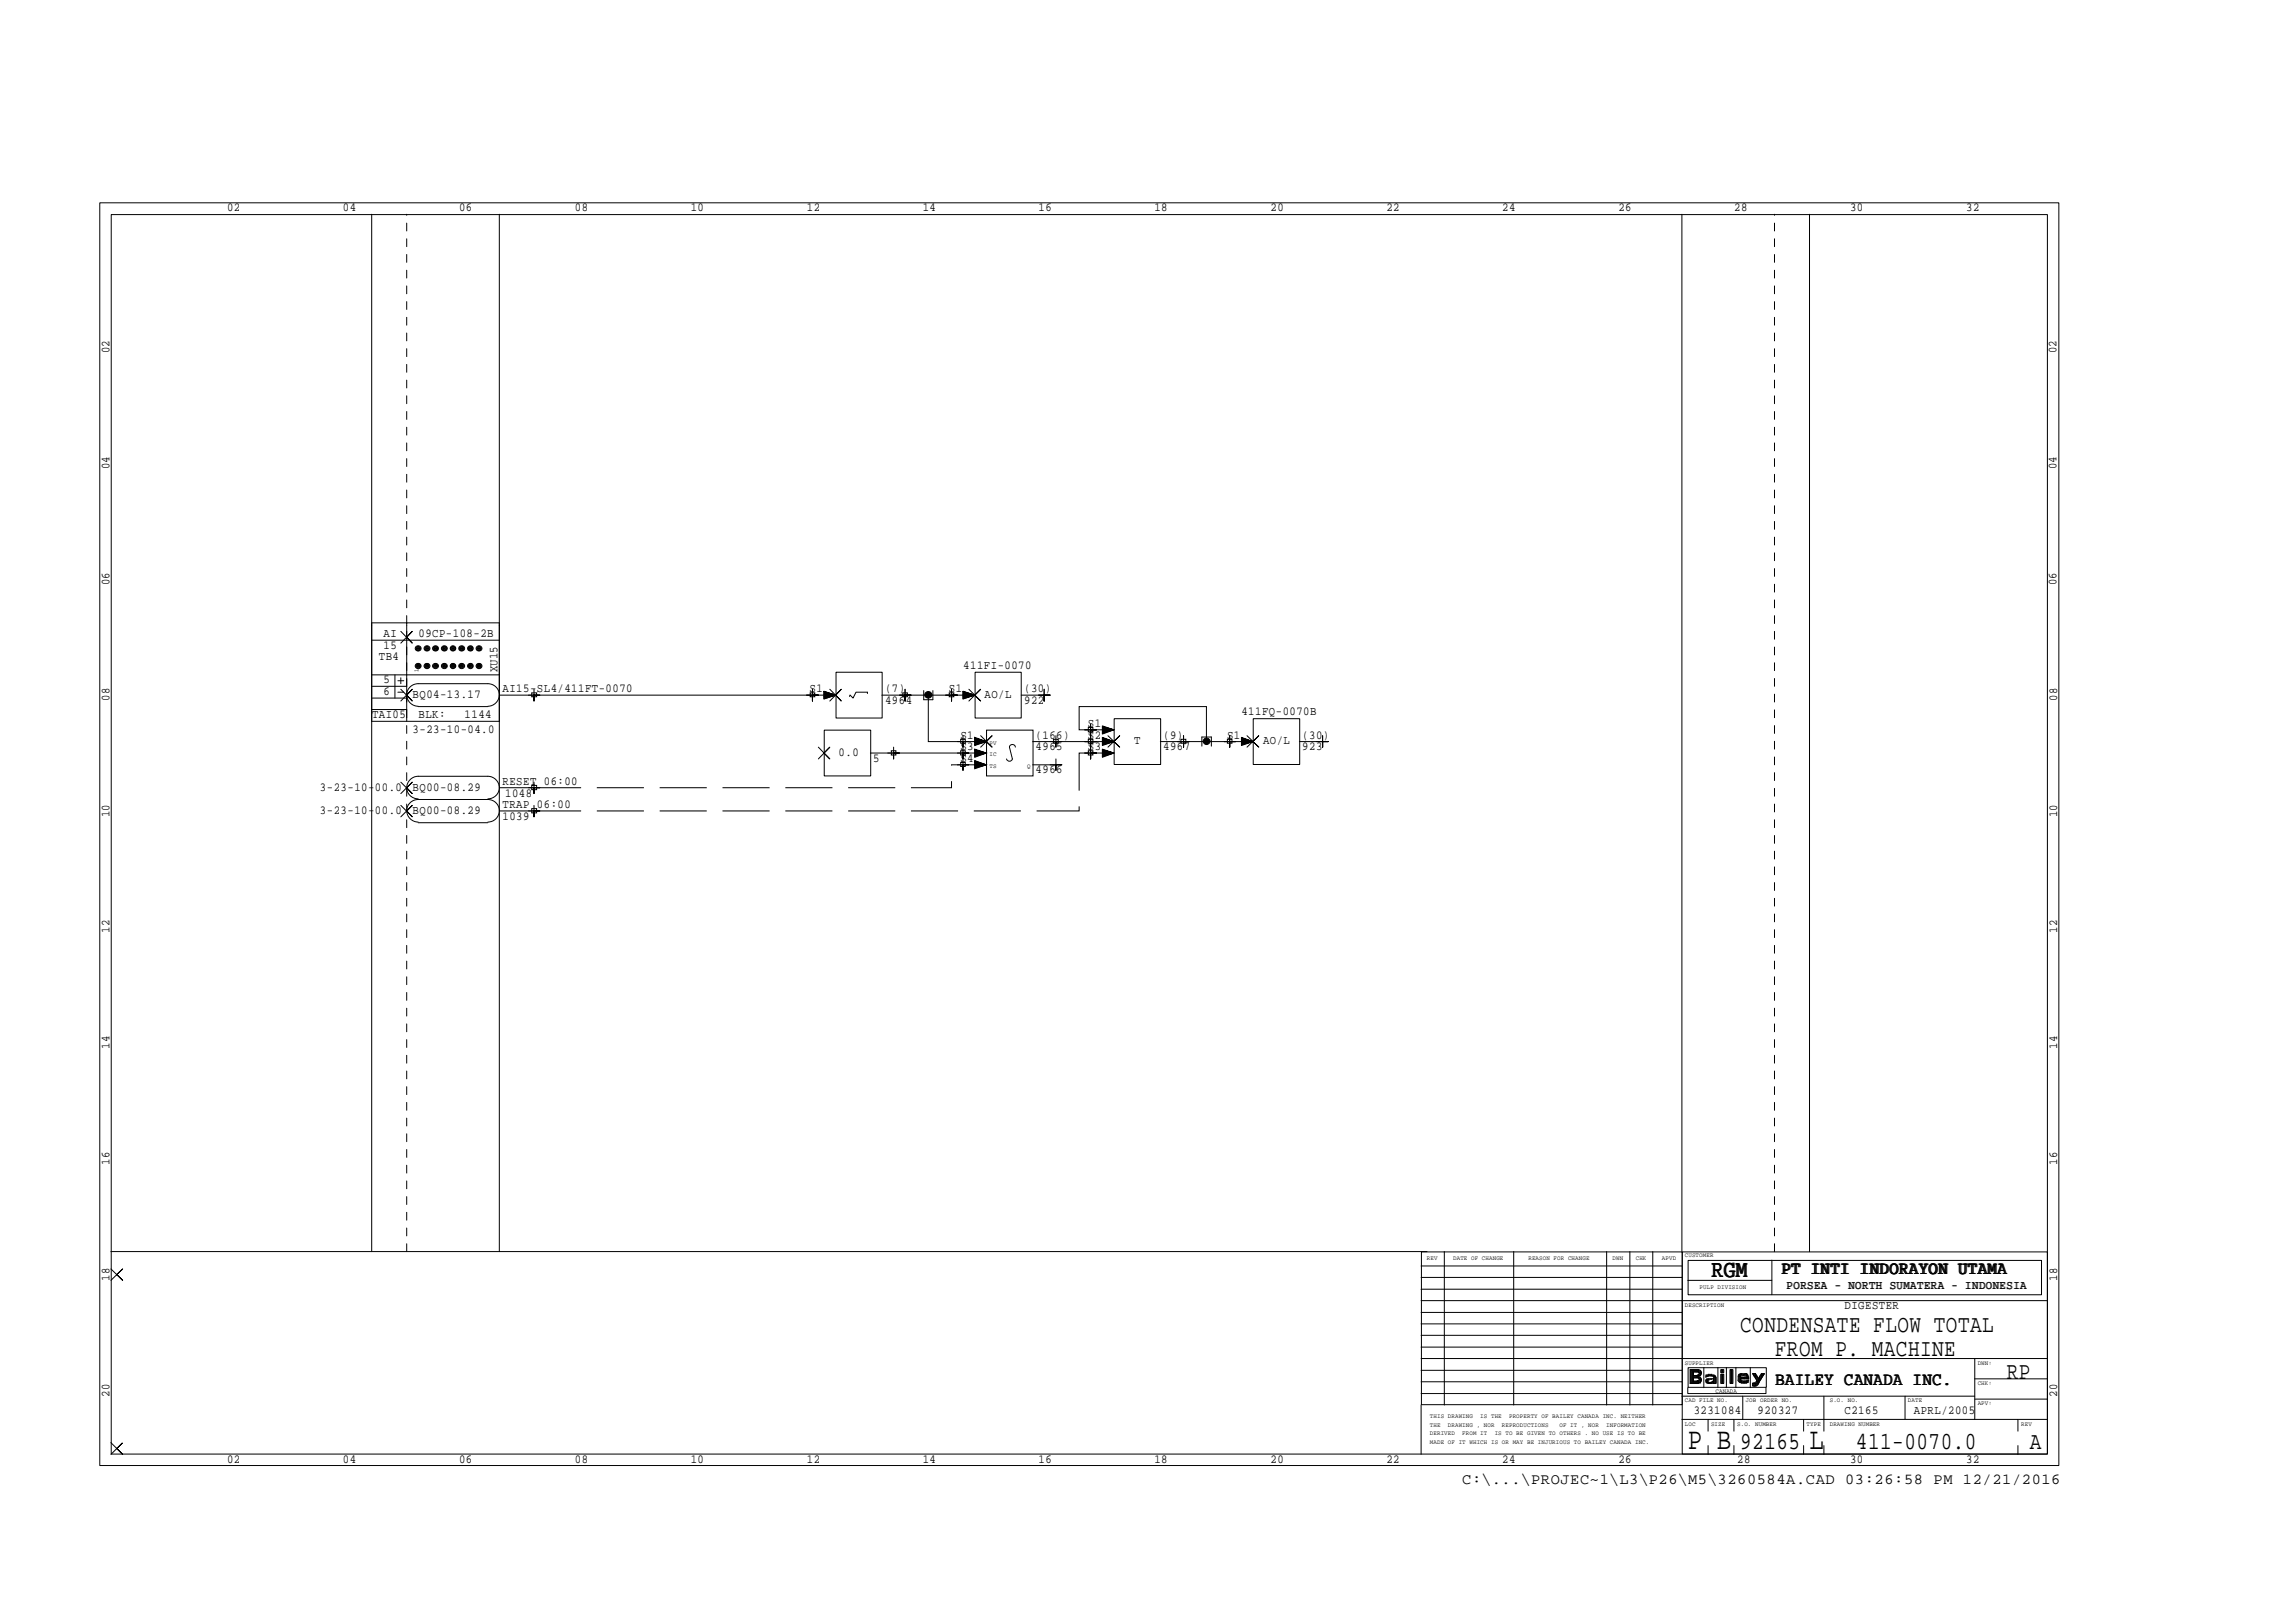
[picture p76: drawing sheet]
<svg xmlns="http://www.w3.org/2000/svg" width="297mm" height="210mm" viewBox="0 0 297 210" stroke-linecap="round" stroke-linejoin="round" font-family="sans-serif">
<defs><g id="words">
<g font-size="4">
<text x="218.4" y="187.5">P B</text>
<text x="234.1" y="187.5">L</text>
</g>
<g font-size="3.2">
<text x="221.4" y="165.3">RGM</text>
<text x="225.1" y="172.4">CONDENSATE FLOW TOTAL</text>
<text x="229.6" y="175.4">FROM P. MACHINE</text>
<text x="259.6" y="178.4">RP</text>
<text x="225.1" y="187.5">92165</text>
<text x="240.1" y="187.5">411-0070.0</text>
<text x="262.6" y="187.5">A</text>
</g>
<g font-size="2.4">
<text x="230.6" y="164.9">PT INTI INDORAYON UTAMA</text>
<text x="229.7" y="179.2">BAILEY CANADA INC.</text>
</g>
<text font-size="2" x="189.2" y="192">C:\...\PROJEC~1\L3\P26\M5\3260584A.CAD 03:26:58 PM 12/21/2016</text>
<g font-size="1.6">
<text x="29.4" y="27.3">02</text>
<text x="44.4" y="27.3">04</text>
<text x="59.4" y="27.3">06</text>
<text x="74.4" y="27.3">08</text>
<text x="89.4" y="27.3">10</text>
<text x="104.4" y="27.3">12</text>
<text x="119.4" y="27.3">14</text>
<text x="134.4" y="27.3">16</text>
<text x="149.3" y="27.3">18</text>
<text x="164.4" y="27.3">20</text>
<text x="179.4" y="27.3">22</text>
<text x="194.3" y="27.3">24</text>
<text x="209.4" y="27.3">26</text>
<text x="224.4" y="27.3">28</text>
<text x="239.3" y="27.3">30</text>
<text x="254.4" y="27.3">32</text>
<text x="14.2" y="45.7" transform="rotate(-90 14.2 45.7)">02</text>
<text x="266.1" y="45.7" transform="rotate(-90 266.1 45.7)">02</text>
<text x="14.2" y="60.7" transform="rotate(-90 14.2 60.7)">04</text>
<text x="266.1" y="60.7" transform="rotate(-90 266.1 60.7)">04</text>
<text x="14.2" y="75.7" transform="rotate(-90 14.2 75.7)">06</text>
<text x="266.1" y="75.7" transform="rotate(-90 266.1 75.7)">06</text>
<text x="49.6" y="83.9">15</text>
<text x="49.6" y="82.5">AI</text>
<text x="54.1" y="82.5">09CP-108-2B</text>
<text x="49" y="85.4">TB4</text>
<text x="49.6" y="90">6</text>
<text x="49.6" y="88.4">5</text>
<text x="64.3" y="87" transform="rotate(-90 64.3 87)">XU15</text>
<text x="65" y="89.6">AI15-SL4/411FT-0070</text>
<text x="104.7" y="89.6">S1</text>
<text x="114.5" y="89.6">(7)</text>
<text x="122.8" y="89.6">S1</text>
<text x="124.6" y="86.6">411FI-0070</text>
<text x="132.5" y="89.6">(30)</text>
<text x="14.2" y="90.7" transform="rotate(-90 14.2 90.7)">08</text>
<text x="48.1" y="93">TAI05</text>
<text x="53.4" y="90.3">BQ04-13.17</text>
<text x="53.4" y="94.8">3-23-10-04.0</text>
<text x="54.1" y="93">BLK:</text>
<text x="60.1" y="93">1144</text>
<text x="114.5" y="91.1">4964</text>
<text x="124.2" y="95.6">S1</text>
<text x="127.4" y="90.3">AO/L</text>
<text x="132.5" y="91.1">922</text>
<text x="134" y="95.6">(166)</text>
<text x="140.8" y="95.6">S2</text>
<text x="140.8" y="94.1">S1</text>
<text x="150.5" y="95.6">(9)</text>
<text x="158.7" y="95.6">S1</text>
<text x="160.6" y="92.6">411FQ-0070B</text>
<text x="168.5" y="95.6">(30)</text>
<text x="266.1" y="90.7" transform="rotate(-90 266.1 90.7)">08</text>
<text x="65" y="101.6">RESET 06:00</text>
<text x="108.5" y="97.8">0.0</text>
<text x="113" y="98.6">5</text>
<text x="124.2" y="97.1">S3</text>
<text x="124.2" y="98.6">S4</text>
<text x="134" y="97.1">4965</text>
<text x="134" y="100.1">4966</text>
<text x="140.8" y="97.1">S3</text>
<text x="146.7" y="96.3">T</text>
<text x="150.5" y="97.1">4967</text>
<text x="163.4" y="96.3">AO/L</text>
<text x="168.5" y="97.1">923</text>
<text x="14.2" y="105.7" transform="rotate(-90 14.2 105.7)">10</text>
<text x="41.4" y="105.3">3-23-10-00.0</text>
<text x="41.4" y="102.3">3-23-10-00.0</text>
<text x="53.4" y="105.3">BQ00-08.29</text>
<text x="53.4" y="102.3">BQ00-08.29</text>
<text x="65" y="104.6">TRAP 06:00</text>
<text x="65" y="106.1">1039</text>
<text x="65.4" y="103.1">1048</text>
<text x="266.1" y="105.7" transform="rotate(-90 266.1 105.7)">10</text>
<text x="14.2" y="120.7" transform="rotate(-90 14.2 120.7)">12</text>
<text x="266.1" y="120.7" transform="rotate(-90 266.1 120.7)">12</text>
<text x="14.2" y="135.7" transform="rotate(-90 14.2 135.7)">14</text>
<text x="266.1" y="135.7" transform="rotate(-90 266.1 135.7)">14</text>
<text x="14.2" y="150.7" transform="rotate(-90 14.2 150.7)">16</text>
<text x="266.1" y="150.7" transform="rotate(-90 266.1 150.7)">16</text>
<text x="14.2" y="165.7" transform="rotate(-90 14.2 165.7)">18</text>
<text x="231.2" y="166.8">PORSEA - NORTH SUMATERA - INDONESIA</text>
<text x="266.1" y="165.7" transform="rotate(-90 266.1 165.7)">18</text>
<text x="238.6" y="169.4">DIGESTER</text>
<text x="14.2" y="180.7" transform="rotate(-90 14.2 180.7)">20</text>
<text x="219.1" y="182.9">3231084</text>
<text x="227.4" y="182.9">920327</text>
<text x="238.6" y="182.9">C2165</text>
<text x="247.6" y="182.9">APRL/2005</text>
<text x="266.1" y="180.7" transform="rotate(-90 266.1 180.7)">20</text>
<text x="29.4" y="189.3">02</text>
<text x="44.4" y="189.3">04</text>
<text x="59.4" y="189.3">06</text>
<text x="74.4" y="189.3">08</text>
<text x="89.4" y="189.3">10</text>
<text x="104.4" y="189.3">12</text>
<text x="119.4" y="189.3">14</text>
<text x="134.4" y="189.3">16</text>
<text x="149.3" y="189.3">18</text>
<text x="164.4" y="189.3">20</text>
<text x="179.4" y="189.3">22</text>
<text x="194.3" y="189.3">24</text>
<text x="209.4" y="189.3">26</text>
<text x="224.7" y="189.3">28</text>
<text x="239.3" y="189.3">30</text>
<text x="254.4" y="189.3">32</text>
</g>
<g font-size=".8">
<text x="54.1" y="87" transform="rotate(-90 54.1 87)">1</text>
<text x="128" y="99.4">TS</text>
<text x="128" y="97.9">IC</text>
<text x="128" y="96.4">PV</text>
<text x="132.9" y="99.4">Q</text>
<text x="184.6" y="163.1">REV</text>
<text x="188" y="163.1">DATE OF CHANGE</text>
<text x="197.7" y="163.1">REASON FOR CHANGE</text>
<text x="208.6" y="163.1">DWN</text>
<text x="211.6" y="163.1">CHK</text>
<text x="215" y="163.1">APVD</text>
<text x="218" y="162.7">CUSTOMER</text>
<text x="219.9" y="166.8">PULP DIVISION</text>
<text x="218" y="169.1">DESCRIPTION</text>
<text x="218" y="176.6">SUPPLIER</text>
<text x="255.9" y="179.2">CHK:</text>
<text x="255.9" y="176.6">DWN:</text>
<text x="185" y="185.8">DERIVED</text>
<text x="185" y="184.6">THE</text>
<text x="185" y="183.5">THIS DRAWING</text>
<text x="187.3" y="184.6">DRAWING , NOR</text>
<text x="189.2" y="185.8">FROM IT</text>
<text x="191.5" y="183.5">IS THE</text>
<text x="193.4" y="185.8">IS TO BE GIVEN TO OTHERS . NO USE IS TO BE</text>
<text x="194.3" y="184.6">REPRODUCTIONS</text>
<text x="195.2" y="183.5">PROPERTY OF BAILEY CANADA INC. NEITHER</text>
<text x="201.8" y="184.6">OF IT , NOR</text>
<text x="207.8" y="184.6">INFORMATION</text>
<text x="218" y="181.5">CAD FILE NO.</text>
<text x="218" y="184.5">LOC</text>
<text x="221.4" y="184.5">SIZE</text>
<text x="222" y="180.2">CANADA</text>
<text x="224.7" y="184.5">S.O. NUMBER</text>
<text x="225.8" y="181.5">JOB ORDER NO.</text>
<text x="233.7" y="184.5">TYPE</text>
<text x="236.7" y="181.5">S.O. NO.</text>
<text x="236.7" y="184.5">DRAWING NUMBER</text>
<text x="246.8" y="181.5">DATE</text>
<text x="255.9" y="181.9">APV:</text>
<text x="261.5" y="184.5">REV</text>
<text x="185" y="186.9">MADE OF IT WHICH IS OR MAY BE INJURIOUS TO BAILEY CANADA INC.</text>
</g>
</g></defs>
<path d="M69.1 104.9h70.5v-7.4h1.5M69.1 101.9h54v-2.9h1.5" fill="none" stroke="#000" stroke-width=".13" stroke-dasharray="6.1 2" stroke-linecap="butt"/>
<g fill="none" stroke="#000" stroke-width=".13">
<path d="M12.9 26.2h253.5v163.5h-253.5zM14.4 27.8h250.5v160.4h-250.5zM48.1 27.7v134.3M64.6 27.7v134.3M217.6 27.7v134.3M234.1 27.7v134.3M48.1 87.3h16.5M48.1 82.8h16.5M48.1 80.6h16.5M48.1 93.3h16.5M48.1 91.8h4.5M48.1 88.8h4.5"/>
<path d="M48.1 90.3h4.5M51.1 87.3v3M51.5 88.1h.7M51.5 89.6h.7M51.9 89.2l1.4 1.5-.7-.7 .7-.8-1.4 1.5M51.9 81.7l1.4 1.5-.7-.7 .7-.8-1.4 1.5M51.9 87.7v.8M52.6 80.6v12.7M53.9 86h.4v.3h-.4zM53.9 83.8h.4v.3h-.4zM54 86.1h.2l.1 .1h-.3zM54 83.8l.3 .1-.2 .1h-.1z"/>
<path d="M54 83.9h.2zM54 86.2h.2zM54.1 91.4a1.46 1.46 0 0 1-1.5-1.5 1.46 1.46 0 0 1 1.5-1.4h9a1.46 1.46 0 0 1 1.5 1.4 1.46 1.46 0 0 1-1.5 1.5M54.1 91.4h9M55.1 86h.3v.3h-.3l-.1-.1zM55.1 83.8h.3v.3h-.3l-.1-.2zM55.1 86.1h.2v.1h-.2zM55.1 83.8h.2v.2h-.2zM55.2 83.9h.1zM55.2 86.2h.1zM56.2 86h.3l.1 .2-.3 .2-.1-.1zM56.2 83.8h.3l.1 .1-.1 .2h-.3z"/>
<path d="M56.2 86.1h.3v.1h-.3zM56.2 83.8l.3 .1-.2 .1h-.1zM56.3 83.9h.1zM56.3 86.2h.1zM57.3 86h.3v.3h-.3zM57.3 83.8h.3v.3h-.3zM57.4 86.1h.2v.1h-.2zM57.4 83.8h.2v.2h-.2zM57.4 83.9h.2zM57.4 86.2h.2zM58.4 86h.4v.2l-.2 .2-.2-.1v-.1zM58.4 83.8h.4v.1v.2h-.4v-.2z"/>
<path d="M58.5 86.1h.2l.1 .1h-.3zM58.5 83.8l.3 .1-.2 .1h-.1zM58.5 83.9h.2zM58.5 86.2h.2zM59.6 86h.3v.3h-.3zM59.6 83.8h.3v.3h-.3zM59.6 86.1h.2l.1 .1h-.3zM59.6 83.8l.3 .1-.2 .1h-.1zM59.6 83.9h.2zM59.7 86.2h.1zM60.7 86h.3v.3h-.3l-.1-.1zM60.7 83.8h.3v.3h-.3l-.1-.2z"/>
<path d="M60.8 86.1h.2v.1h-.2zM60.8 83.8h.2v.2h-.2zM60.8 83.9h.1zM60.8 86.2h.1zM61.8 86h.3v.3h-.3zM61.8 83.8h.3v.3h-.3zM61.9 86.1h.2v.1h-.2zM61.9 83.8l.2 .1-.1 .1h-.1zM61.9 83.9h.2zM61.9 86.2h.2zM68.8 89.7h.6v.5h-.6zM69.1 89.2v1.5v-.7h.7h-1.4"/>
<path d="M104.8 89.7h.6v.5h-.6zM105.1 89.2v1.5v-.7h.8h-1.6M105.9 96.7l1.5 1.5-.8-.7 .8-.8-1.5 1.5M106.6 90.3l1.5-.3-1.5 .4M106.6 90.2l1.5-.2-1.5 .3M106.6 90h1.5l-1.5 .1M106.6 89.9l1.5 .1h-43.5M106.6 89.7l1.5 .3-1.5-.2M106.6 89.6l1.5 .4-1.5-.3M106.6 89.5l1.5 .5-1.5 .5v-1l1.5 .5M106.6 94.5h6v5.9h-6zM107.4 89.2l1.4 1.5-.7-.7 .7-.8-1.4 1.5"/>
<path d="M108.2 87h5.9v5.9h-5.9zM112.2 89.7v-.1h-1.5l-.3 .7-.4-.3-.1 .1M115.3 97.2h.6v.5h-.6zM115.6 96.7v1.5v-.7h.8h-1.6M116.8 89.7h.6v.5h-.6zM117.1 89.2v1.5v-.7h.8h-1.5M119.5 89.4v1.2h1.2v-1.2M120.1 90v6h7.5l-1.5-.1M122.8 89.7h.6v.5h-.6zM123.1 89.2v1.5v-.7h.8h-1.6M124.3 95.7h.6v.5h-.6zM124.3 97.2h.6v.5h-.6z"/>
<path d="M124.3 98.7h.6v.5h-.6zM124.6 95.2v1.5v-.7h.7h-1.4M124.6 96.7v1.5v-.7h.7h-1.4M124.6 98.2v1.5v-.7h.7h-1.4M124.6 90.3l1.5-.3-1.5 .4M124.6 90.2l1.5-.2-1.5 .3M124.6 90h1.5l-1.5 .1M124.6 89.9l1.5 .1h-12M124.6 89.7l1.5 .3-1.5-.2M124.6 89.6l1.5 .4-1.5-.3M124.6 89.5l1.5 .5-1.5 .5v-1l1.5 .5M125.3 89.2l1.6 1.5-.8-.7 .8-.8-1.6 1.5"/>
<path d="M126.1 99.3l1.5-.3-1.5 .4M126.1 99.2l1.5-.2-1.5 .3M126.1 99h1.5l-1.5 .1M126.1 98.9l1.5 .1h-3M126.1 98.7l1.5 .3-1.5-.2M126.1 98.6l1.5 .4-1.5-.3M126.1 98.5l1.5 .5-1.5 .5v-1.1l1.5 .6M126.1 97.8l1.5-.3-1.5 .4M126.1 97.7l1.5-.2-1.5 .2M126.1 97.5h1.5l-1.5 .1M126.1 97.4l1.5 .1h-15M126.1 97.2l1.5 .3-1.5-.2"/>
<path d="M126.1 97.1l1.5 .4-1.5-.3M126.1 97l1.5 .5-1.5 .5v-1.1l1.5 .6M126.1 96.4l1.5-.4-1.5 .4M126.1 96.2l1.5-.2-1.5 .3M126.1 96.1l1.5-.1-1.5 .1M126.1 95.7l1.5 .3-1.5-.2M126.1 95.6l1.5 .4-1.5-.3M126.1 95.5l1.5 .5-1.5 .5v-1.1l1.5 .6M126.1 87h6v5.9h-6zM126.9 95.2l1.5 1.5-.8-.7 .8-.8-1.5 1.5M127.6 94.5h6v5.9h-6zM131.4 96.7a.38 .38 0 0 0-.4-.3 .38 .38 0 0 0-.4 .3l.4 1.5a.39 .39 0 0 1-.4 .3 .39 .39 0 0 1-.4-.3"/>
<path d="M132.1 90h3M133.6 99h3M135.1 89.2v1.5v-.7h.7h-1.4M136.3 95.7h.6v.5h-.6zM136.6 95.2v1.5v-.7h.8h-1.6M136.6 98.2v1.5v-.7h.8h-1.6M140.8 94.1h.6v.6h-.6zM140.8 95.7h.6v.5h-.6zM140.8 97.2h.6v.5h-.6zM141.1 95.2v1.5v-.7h.8h-1.6M141.1 93.7v1.5v-.8h.8h-1.6M141.1 96.7v1.5v-.7h.8h-1.6"/>
<path d="M142.6 94.4h1.5h-4.5v-3h16.5v4.6M142.6 94.8l1.5-.4-1.5 .5M142.6 94.7l1.5-.3-1.5 .3M142.6 94.5l1.5-.1-1.5 .2M142.6 94.2l1.5 .2-1.5-.1M142.6 94.1l1.5 .3-1.5-.3M142.6 94l1.5 .4-1.5 .6v-1.1l1.5 .5M142.6 97.8l1.5-.3-1.5 .4M142.6 97.7l1.5-.2-1.5 .2M142.6 97.5h1.5l-1.5 .1M142.6 97.4l1.5 .1h-3M142.6 97.2l1.5 .3-1.5-.2"/>
<path d="M142.6 97.1l1.5 .4-1.5-.3M142.6 97l1.5 .5-1.5 .5v-1.1l1.5 .6M142.6 96.4l1.5-.4-1.5 .4M142.6 96.2l1.5-.2-1.5 .3M142.6 96.1l1.5-.1-1.5 .1M142.6 95.9l1.5 .1h-10.5M142.6 95.7l1.5 .3-1.5-.2M142.6 95.6l1.5 .4-1.5-.3M142.6 95.5l1.5 .5-1.5 .5v-1.1l1.5 .6M143.3 95.2l1.6 1.5-.8-.7 .8-.8-1.6 1.5M144.1 93h6.1v5.9h-6.1zM152.8 95.7h.6v.5h-.6z"/>
<path d="M153.1 95.2v1.5v-.7h.7h-1.4M155.5 96.6v-1.2h1.2v1.2M158.8 95.7h.6v.5h-.6zM159.1 95.2v1.5v-.7h.7h-1.4M160.6 96.4l1.5-.4-1.5 .4M160.6 96.2l1.5-.2-1.5 .3M160.6 96.1l1.5-.1-1.5 .1M160.6 95.9l1.5 .1h-12M160.6 95.7l1.5 .3-1.5-.2M160.6 95.6l1.5 .4-1.5-.3M160.6 95.5l1.5 .5-1.5 .5v-1.1l1.5 .6M161.3 95.2l1.6 1.5-.8-.7 .8-.8-1.6 1.5"/>
<path d="M162.1 93h6v5.9h-6zM168.1 96h3M171.1 95.2v1.5v-.7h.7h-1.5M51.9 104.2l1.4 1.5-.7-.8 .7-.7-1.4 1.5M51.9 101.2l1.4 1.5-.7-.8 .7-.7-1.4 1.5M54.1 106.4a1.46 1.46 0 0 1-1.5-1.5 1.46 1.46 0 0 1 1.5-1.4h9a1.46 1.46 0 0 1 1.5 1.4 1.46 1.46 0 0 1-1.5 1.5M54.1 103.4a1.46 1.46 0 0 1-1.5-1.5 1.46 1.46 0 0 1 1.5-1.4h9a1.46 1.46 0 0 1 1.5 1.4 1.46 1.46 0 0 1-1.5 1.5M54.1 106.5h9M64.6 104.9h4.5M64.6 101.9h4.5M68.8 104.6h.6v.6h-.6zM68.8 101.6h.6v.6h-.6z"/>
<path d="M69.1 104.2v1.5v-.8h.7h-1.4M69.1 101.2v1.5v-.8h.7h-1.4M14.3 164.2l1.6 1.5-.8-.8 .8-.7-1.6 1.5M14.3 162h170.3M183.9 178.8h33.7M183.9 177.3h33.7M183.9 175.8h80.9M183.9 174.3h33.7M183.9 172.8h33.7M183.9 171.3h33.7M183.9 169.8h33.7M183.9 168.3h80.9"/>
<path d="M183.9 166.8h33.7M183.9 165.3h33.7M183.9 163.8h33.7M183.9 162h33.7v19.8h-33.7zM186.9 162v19.8M195.8 162v19.8M207.9 162v19.8M210.9 162v19.8M213.8 162v19.8M217.6 162h47.3v26.2h-47.3zM218.4 179.6v.7h10.1v-.7M218.4 165.7h10.8"/>
<path d="M218.4 163.1h45.7v4.5h-45.7zM218.4 177h10.1v2.5h-10.1zM218.7 177.2v1.8M218.8 177.2v1.8M218.9 177.2v1.8M219 177.2v1.8M219.1 177.2v1.8M219.2 177.2v.3M219.2 178v.3M219.2 178.7v.3M219.3 177.2v.3M219.3 178v.3"/>
<path d="M219.3 178.7v.3M219.4 177.2v.3M219.4 178v.3M219.4 178.7v.3M219.5 177.2v.3M219.5 178v.3M219.5 178.7v.3M219.6 177.5h-.5v.5h.5v.3M219.6 178.3h-.5v.4h.5v.3M219.6 178.3l.2 .2v.1h-.2M219.6 177.5l.2 .2v.2h-.2M219.6 177.2v.3"/>
<path d="M219.7 178.1a.43 .43 0 0 1 .4 .5 .43 .43 0 0 1-.5 .4M219.7 177.2a.41 .41 0 0 1 .4 .5 .41 .41 0 0 1-.5 .4M219.7 177.2h-1.1v1.8h1.1v-.3M219.7 177.2v.3M219.7 178v.3M219.7 177.2v.4M219.7 177.9v.5M219.7 178.7v.3M219.8 177.3v.8M219.8 178.2v.8M219.9 177.3v.8M219.9 178.2v.8"/>
<path d="M220 177.4v.7M220 178.3v.7M220 177.5v.4M220 178.4v.4M220.4 177v2.6M220.7 178.9l.5 .1M220.7 178.5v.4M220.8 178.9l-.1-.2 .2-.3v.6M220.8 177.9v.2M220.8 178.4v.6M220.9 177.9v.2M221 177.8v.3"/>
<path d="M221 178.4v.2M221 178.9v.1M221.1 178.6l-.2 .1 .2 .1M221.1 177.8v.3M221.1 178.4v.2M221.1 178.9v.1M221.2 177.8v.2M221.2 178.4v.1M221.2 178.9v.1M221.3 177.8v.3M221.3 178.4v.1M221.3 178.9v.1"/>
<path d="M221.4 179v-.1v.1M221.4 177.8v.3M221.4 178.4v.1M221.5 177.8v.3M221.5 178.4v.1M221.5 178.8v.2M221.6 177.9v.2M221.6 178.4h.1M221.6 178.8v.2M221.7 179v-.3l-.7 .2v.1M221.7 179h-.5M221.7 177.9v.2"/>
<path d="M221.7 178.4v.1M221.7 178.5l-.1 .3M221.7 177.9v.2h-.4l-.6 .1v-.3v.2M221.7 178l.2 .1 .1 .1M221.7 178.3v.7M221.8 178.1l-.1 .2M221.8 177.9v1.1M221.9 178v1M222 178.1v.9M222 178.2v.8h-.3M222.2 177v2.6M222.6 177.2h.4v.4h-.4z"/>
<path d="M222.6 177.8h.4v1.2h-.4zM222.7 177.2v.4M222.7 177.8v1.2M222.8 177.2v.4M222.8 177.8v1.2M222.9 177.2v.4M222.9 177.8v1.2M223.3 177v2.6M223.8 177.2h.4v1.8h-.4zM223.9 177.2v1.8M224 177.2v1.8M224.1 177.2v1.8"/>
<path d="M224.6 177v2.6M225 177.9v.8M225 177.8h.4v.1M225 177.8l-.1 .3v.5M225 177.8v1M225.1 177.8v1.1l-.3-.3M225.1 178.4a.6 .6 0 0 0 .7 .3v.3M225.1 178.9l.5 .1 .5-.1M225.1 178v.2M225.2 178.2h.7v.2M225.2 177.8v1.1M225.3 177.8v.2"/>
<path d="M225.3 178.2v.2M225.3 178.6v.4M225.3 178.1h.5M225.3 177.8v.1M225.3 178.7v.3M225.4 178.2v.2M225.4 178.7v.3M225.5 177.8v.1M225.5 178.2v.2M225.5 178.7v.3M225.6 177.8v.1M225.6 178.2v.2"/>
<path d="M225.6 178.8v.2M225.7 177.8v.1M225.7 178.2v.2M225.7 178.7v.3M225.8 177.9v-.1h.3v.6M225.8 178.2v.2M225.8 177.8v.2M225.8 178.7v.3M225.9 177.8v.3M225.9 178.7v.3M226 177.8v.6M226 178.7v.3"/>
<path d="M226 177.9l.1 .2v.1M226.1 178.7v.2M226.1 177.9v.5M226.2 178.6l-.6 .1M226.2 178.1v.3h-1M226.2 178.6l-.1 .3M226.4 177v2.6M226.7 179h.3v.4M226.7 179v.4h.3M226.7 179h.5M226.8 177.8v.1M226.8 179v.4"/>
<path d="M226.9 177.8v.2M226.9 179v.4M226.9 177.8v.3M227 178.9l.3-.2v.6M227 177.8v.4M227.1 177.8v.6M227.1 179v.4M227.1 177.8h-.4l.8 1.2M227.1 177.8l.4 .6M227.2 177.9v.5M227.2 178.9v.5M227.3 178v.6"/>
<path d="M227.3 178.1v1.1M227.5 178.4v.6M227.5 179l-.2 .3-.3 .1M227.6 178.3v.6M227.6 178.1v.6M227.7 178v.6M227.8 177.9v.6M227.9 177.8v.6M227.9 177.8h.4l-.9 1.3v-.9M227.9 177.8l-.4 .6M227.9 177.8v.4M228 177.8v.3"/>
<path d="M228.1 177.8v.2M228.2 177.8v.1M229.2 163.1v4.5M255.5 178.4h9.3M255.5 175.8v7.9M14.3 186.7l1.6 1.5-.8-.7 .8-.8-1.6 1.5M183.9 181.8v6.4M183.9 180.3h33.7M217.6 180.7h37.9M217.6 183.7h47.2M221 183.7v1.5M221 187.1v1.1"/>
<path d="M224.3 183.7v1.5M224.3 187.1v1.1M225.5 180.7v3M233.3 183.7v1.5M233.3 187.1v1.1M236 180.7v4.5M236 187.1v1.1M246.5 180.7v3M255.5 181.1h9.3M261.1 183.7v1.5M261.1 187.1v1.1"/>
<circle cx="54.1" cy="83.9" r=".29"/>
<circle cx="54.1" cy="86.2" r=".29"/>
<circle cx="54.1" cy="83.9" r=".36"/>
<circle cx="54.1" cy="86.2" r=".36"/>
<circle cx="55.3" cy="86.2" r=".29"/>
<circle cx="55.3" cy="83.9" r=".29"/>
<circle cx="55.3" cy="86.2" r=".36"/>
<circle cx="55.3" cy="83.9" r=".36"/>
<circle cx="56.4" cy="86.2" r=".29"/>
<circle cx="56.4" cy="83.9" r=".29"/>
<circle cx="56.4" cy="83.9" r=".36"/>
<circle cx="56.4" cy="86.2" r=".36"/>
<circle cx="57.5" cy="86.2" r=".29"/>
<circle cx="57.5" cy="83.9" r=".29"/>
<circle cx="57.5" cy="83.9" r=".36"/>
<circle cx="57.5" cy="86.2" r=".36"/>
<circle cx="58.6" cy="86.2" r=".35"/>
<circle cx="58.6" cy="83.9" r=".35"/>
<circle cx="58.6" cy="86.2" r=".3"/>
<circle cx="58.6" cy="83.9" r=".3"/>
<circle cx="59.7" cy="83.9" r=".29"/>
<circle cx="59.7" cy="86.2" r=".29"/>
<circle cx="59.7" cy="86.2" r=".36"/>
<circle cx="59.7" cy="83.9" r=".36"/>
<circle cx="60.9" cy="83.9" r=".35"/>
<circle cx="60.9" cy="86.2" r=".35"/>
<circle cx="60.9" cy="86.2" r=".29"/>
<circle cx="60.9" cy="83.9" r=".29"/>
<circle cx="62" cy="83.9" r=".29"/>
<circle cx="62" cy="86.2" r=".29"/>
<circle cx="62" cy="86.2" r=".36"/>
<circle cx="62" cy="83.9" r=".36"/>
<circle cx="120.1" cy="89.9" r=".45"/>
<circle cx="156.1" cy="95.9" r=".43"/>
</g>
<g fill="#000">
<circle cx="120.1" cy="89.9" r=".45"/>
<circle cx="156.1" cy="95.9" r=".43"/>
</g>
<path d="M52.6 162v-134.3M229.6 162v-134.3" fill="none" stroke="#000" stroke-width=".13" stroke-dasharray="1 1 1 1 1 1 1 1"/>
<use href="#words"/>
</svg>
